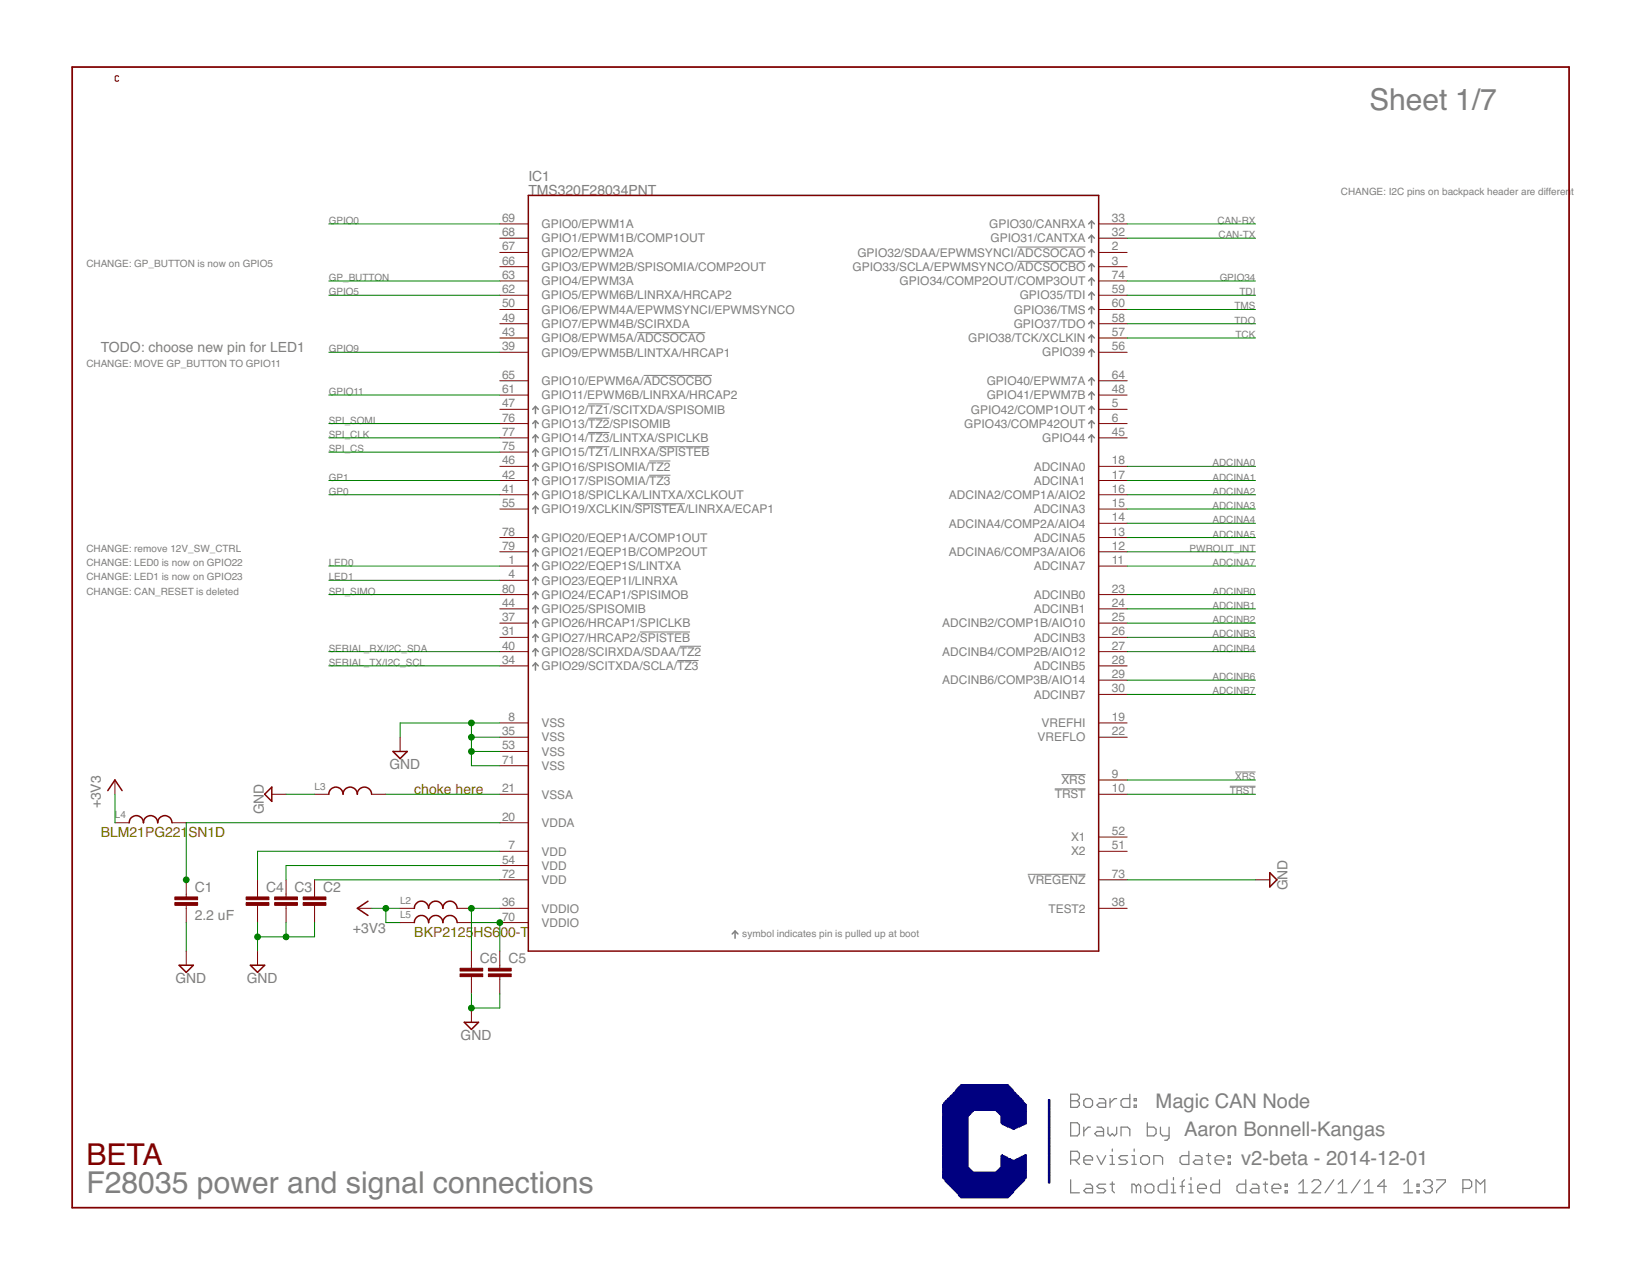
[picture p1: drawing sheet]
<svg xmlns="http://www.w3.org/2000/svg" width="279mm" height="216mm" viewBox="0 0 279 216" stroke-linecap="round" stroke-linejoin="round" font-family="sans-serif">
<defs><g id="words">
<g font-size="5.1" fill="#808080">
<text x="231.8" y="18.6">Sheet 1/7</text>
<text x="14.6" y="201.9">F28035 power and signal connections</text>
</g>
<text font-size="5.1" fill="#800000" x="14.6" y="197.1">BETA</text>
<g font-size="3.4" fill="#808080">
<text x="195.6" y="187.5">Magic CAN Node</text>
<text x="200.4" y="192.3">Aaron Bonnell-Kangas</text>
<text x="210" y="197.1">v2-beta - 2014-12-01</text>
</g>
<g font-size="2.4" fill="#808080">
<text x="89.4" y="33.1">TMS320F28034PNT</text>
<text x="89.4" y="30.7">IC1</text>
<text x="17" y="59.6">TODO: choose new pin for LED1</text>
<text x="65.9" y="130.2">GND</text>
<text x="17" y="136.8" transform="rotate(-90 17 136.8)">+3V3</text>
<text x="44.7" y="137.8" transform="rotate(-90 44.7 137.8)">GND</text>
<text x="33" y="155.7">2.2 uF</text>
<text x="33" y="150.9">C1</text>
<text x="45" y="150.9">C4</text>
<text x="49.9" y="150.9">C3</text>
<text x="54.7" y="150.9">C2</text>
<text x="217.9" y="150.7" transform="rotate(-90 217.9 150.7)">GND</text>
<text x="59.7" y="157.8">+3V3</text>
<text x="29.7" y="166.3">GND</text>
<text x="41.8" y="166.3">GND</text>
<text x="81.2" y="163">C6</text>
<text x="86" y="163">C5</text>
<text x="78" y="176">GND</text>
</g>
<g font-size="2.4" fill="#808000">
<text x="70.1" y="134.4">choke here</text>
<text x="17" y="141.6">BLM21PG221</text>
<text x="31.9" y="141.6">SN1D</text>
<text x="70.1" y="158.5">BKP2125</text>
<text x="80.1" y="158.5">HS6</text>
<text x="84.7" y="158.5">00-T</text>
</g>
<g font-size="2" fill="#808080">
<text x="85" y="40">68</text>
<text x="85" y="37.6">69</text>
<text x="91.6" y="41">GPIO1/EPWM1B/COMP1OUT</text>
<text x="91.6" y="38.6">GPIO0/EPWM1A</text>
<text x="167.4" y="38.6">GPIO30/CANRXA</text>
<text x="167.6" y="41">GPIO31/CANTXA</text>
<text x="188.1" y="40">32</text>
<text x="188.1" y="37.6">33</text>
<text x="85" y="47.2">63</text>
<text x="85" y="44.8">66</text>
<text x="85" y="42.4">67</text>
<text x="91.6" y="45.8">GPIO3/EPWM2B/SPISOMIA/COMP2OUT</text>
<text x="91.6" y="43.4">GPIO2/EPWM2A</text>
<text x="144.3" y="45.8">GPIO33/SCLA/EPWMSYNCO/ADCSOCBO</text>
<text x="145.1" y="43.4">GPIO32/SDAA/EPWMSYNCI/ADCSOCAO</text>
<text x="188.1" y="42.4">2</text>
<text x="188.1" y="44.8">3</text>
<text x="188.1" y="47.2">74</text>
<text x="85" y="52">50</text>
<text x="85" y="49.6">62</text>
<text x="91.6" y="53.1">GPIO6/EPWM4A/EPWMSYNCI/EPWMSYNCO</text>
<text x="91.6" y="50.7">GPIO5/EPWM6B/LINRXA/HRCAP2</text>
<text x="91.6" y="48.3">GPIO4/EPWM3A</text>
<text x="152.2" y="48.3">GPIO34/COMP2OUT/COMP3OUT</text>
<text x="171.6" y="53.1">GPIO36/TMS</text>
<text x="172.6" y="50.7">GPIO35/TDI</text>
<text x="188.1" y="49.6">59</text>
<text x="188.1" y="52">60</text>
<text x="85" y="59.3">39</text>
<text x="85" y="56.8">43</text>
<text x="85" y="54.4">49</text>
<text x="91.6" y="57.9">GPIO8/EPWM5A/ADCSOCAO</text>
<text x="91.6" y="55.5">GPIO7/EPWM4B/SCIRXDA</text>
<text x="163.8" y="57.9">GPIO38/TCK/XCLKIN</text>
<text x="171.6" y="55.5">GPIO37/TDO</text>
<text x="188.1" y="59.3">56</text>
<text x="188.1" y="56.8">57</text>
<text x="188.1" y="54.4">58</text>
<text x="85" y="64.1">65</text>
<text x="91.6" y="60.3">GPIO9/EPWM5B/LINTXA/HRCAP1</text>
<text x="91.6" y="65.1">GPIO10/EPWM6A/ADCSOCBO</text>
<text x="167" y="65.1">GPIO40/EPWM7A</text>
<text x="176.4" y="60.3">GPIO39</text>
<text x="188.1" y="64.1">64</text>
<text x="85" y="68.9">47</text>
<text x="85" y="66.5">61</text>
<text x="85" y="71.3">76</text>
<text x="91.6" y="70">GPIO12/TZ1/SCITXDA/SPISOMIB</text>
<text x="91.6" y="67.6">GPIO11/EPWM6B/LINRXA/HRCAP2</text>
<text x="164.3" y="70">GPIO42/COMP1OUT</text>
<text x="167" y="67.6">GPIO41/EPWM7B</text>
<text x="188.1" y="68.9">5</text>
<text x="188.1" y="71.3">6</text>
<text x="188.1" y="66.5">48</text>
<text x="85" y="76.1">75</text>
<text x="85" y="73.7">77</text>
<text x="91.6" y="77.2">GPIO15/TZ1/LINRXA/SPISTEB</text>
<text x="91.6" y="72.4">GPIO13/TZ2/SPISOMIB</text>
<text x="91.6" y="74.8">GPIO14/TZ3/LINTXA/SPICLKB</text>
<text x="163.2" y="72.4">GPIO43/COMP42OUT</text>
<text x="176.4" y="74.8">GPIO44</text>
<text x="188.1" y="73.7">45</text>
<text x="85" y="83.4">41</text>
<text x="85" y="81">42</text>
<text x="85" y="78.6">46</text>
<text x="91.6" y="82">GPIO17/SPISOMIA/TZ3</text>
<text x="91.6" y="79.6">GPIO16/SPISOMIA/TZ2</text>
<text x="174.9" y="82">ADCINA1</text>
<text x="174.9" y="79.6">ADCINA0</text>
<text x="188.1" y="83.4">16</text>
<text x="188.1" y="81">17</text>
<text x="188.1" y="78.6">18</text>
<text x="85" y="85.8">55</text>
<text x="91.6" y="84.4">GPIO18/SPICLKA/LINTXA/XCLKOUT</text>
<text x="91.6" y="86.9">GPIO19/XCLKIN/SPISTEA/LINRXA/ECAP1</text>
<text x="160.6" y="89.3">ADCINA4/COMP2A/AIO4</text>
<text x="160.6" y="84.4">ADCINA2/COMP1A/AIO2</text>
<text x="174.9" y="86.9">ADCINA3</text>
<text x="188.1" y="88.2">14</text>
<text x="188.1" y="85.8">15</text>
<text x="85" y="90.6">78</text>
<text x="85" y="93">79</text>
<text x="86.1" y="95.4">1</text>
<text x="91.6" y="91.7">GPIO20/EQEP1A/COMP1OUT</text>
<text x="91.6" y="94.1">GPIO21/EQEP1B/COMP2OUT</text>
<text x="160.6" y="94.1">ADCINA6/COMP3A/AIO6</text>
<text x="174.9" y="91.7">ADCINA5</text>
<text x="188.1" y="95.4">11</text>
<text x="188.1" y="93">12</text>
<text x="188.1" y="90.6">13</text>
<text x="85" y="100.3">80</text>
<text x="86.1" y="97.9">4</text>
<text x="91.6" y="96.5">GPIO22/EQEP1S/LINTXA</text>
<text x="91.6" y="98.9">GPIO23/EQEP1I/LINRXA</text>
<text x="91.6" y="101.3">GPIO24/ECAP1/SPISIMOB</text>
<text x="174.9" y="96.5">ADCINA7</text>
<text x="174.9" y="101.3">ADCINB0</text>
<text x="188.1" y="100.3">23</text>
<text x="85" y="107.5">31</text>
<text x="85" y="102.7">44</text>
<text x="85" y="105.1">37</text>
<text x="91.6" y="103.7">GPIO25/SPISOMIB</text>
<text x="91.6" y="106.2">GPIO26/HRCAP1/SPICLKB</text>
<text x="159.5" y="106.2">ADCINB2/COMP1B/AIO10</text>
<text x="174.9" y="103.7">ADCINB1</text>
<text x="188.1" y="102.7">24</text>
<text x="188.1" y="105.1">25</text>
<text x="188.1" y="107.5">26</text>
<text x="85" y="112.3">34</text>
<text x="85" y="109.9">40</text>
<text x="91.6" y="108.6">GPIO27/HRCAP2/SPISTEB</text>
<text x="91.6" y="113.4">GPIO29/SCITXDA/SCLA/TZ3</text>
<text x="91.6" y="111">GPIO28/SCIRXDA/SDAA/TZ2</text>
<text x="159.5" y="111">ADCINB4/COMP2B/AIO12</text>
<text x="174.9" y="108.6">ADCINB3</text>
<text x="174.9" y="113.4">ADCINB5</text>
<text x="188.1" y="109.9">27</text>
<text x="188.1" y="112.3">28</text>
<text x="159.5" y="115.8">ADCINB6/COMP3B/AIO14</text>
<text x="174.9" y="118.2">ADCINB7</text>
<text x="188.1" y="114.7">29</text>
<text x="188.1" y="117.2">30</text>
<text x="85" y="124.4">35</text>
<text x="86.1" y="122">8</text>
<text x="91.6" y="123">VSS</text>
<text x="91.6" y="125.5">VSS</text>
<text x="175.6" y="125.4">VREFLO</text>
<text x="176.3" y="123">VREFHI</text>
<text x="188.1" y="122">19</text>
<text x="188.1" y="124.4">22</text>
<text x="85" y="126.8">53</text>
<text x="85" y="129.2">71</text>
<text x="91.6" y="127.9">VSS</text>
<text x="91.6" y="130.3">VSS</text>
<text x="188.1" y="131.6">9</text>
<text x="85" y="134">21</text>
<text x="91.6" y="135.1">VSSA</text>
<text x="178.5" y="135.1">TRST</text>
<text x="179.6" y="132.7">XRS</text>
<text x="188.1" y="134">10</text>
<text x="85" y="138.9">20</text>
<text x="86.1" y="143.7">7</text>
<text x="91.6" y="139.9">VDDA</text>
<text x="181.2" y="142.3">X1</text>
<text x="188.1" y="143.7">51</text>
<text x="188.1" y="141.3">52</text>
<text x="85" y="146.1">54</text>
<text x="85" y="148.5">72</text>
<text x="91.6" y="144.8">VDD</text>
<text x="91.6" y="147.2">VDD</text>
<text x="91.6" y="149.6">VDD</text>
<text x="173.9" y="149.6">VREGENZ</text>
<text x="181.2" y="144.7">X2</text>
<text x="188.1" y="148.5">73</text>
<text x="85" y="153.3">36</text>
<text x="85" y="155.8">70</text>
<text x="91.6" y="154.4">VDDIO</text>
<text x="177.5" y="154.4">TEST2</text>
<text x="188.1" y="153.3">38</text>
<text x="91.6" y="156.8">VDDIO</text>
</g>
<g font-size="1.7" fill="#808080">
<text x="226.9" y="33.1">CHANGE: I2C pins on backpack header are differen</text>
<text x="265.9" y="33.1">t</text>
<text x="55.6" y="37.9">GPIO0</text>
<text x="206" y="37.9">CAN-RX</text>
<text x="206.2" y="40.3">CAN-TX</text>
<text x="14.6" y="45.1">CHANGE: GP_BUTTON is now on GPIO5</text>
<text x="55.6" y="47.5">GP_BUTTON</text>
<text x="206.4" y="47.5">GPIO34</text>
<text x="55.6" y="50">GPIO5</text>
<text x="208.9" y="52.4">TMS</text>
<text x="209.8" y="50">TDI</text>
<text x="55.6" y="59.6">GPIO9</text>
<text x="208.9" y="54.8">TDO</text>
<text x="209.1" y="57.2">TCK</text>
<text x="14.6" y="62">CHANGE: MOVE GP_BUTTON TO GPIO11</text>
<text x="55.6" y="71.7">SPI_SOMI</text>
<text x="55.6" y="66.8">GPIO11</text>
<text x="55.6" y="74.1">SPI_CLK</text>
<text x="55.6" y="76.5">SPI_CS</text>
<text x="55.6" y="83.7">GP0</text>
<text x="55.6" y="81.3">GP1</text>
<text x="205.2" y="83.7">ADCINA2</text>
<text x="205.2" y="81.3">ADCINA1</text>
<text x="205.2" y="78.9">ADCINA0</text>
<text x="205.2" y="88.5">ADCINA4</text>
<text x="205.2" y="86.1">ADCINA3</text>
<text x="14.6" y="95.8">CHANGE: LED0 is now on GPIO22</text>
<text x="14.6" y="93.4">CHANGE: remove 12V_SW_CTRL</text>
<text x="55.6" y="95.8">LED0</text>
<text x="201.3" y="93.4">PWROUT_INT</text>
<text x="205.2" y="95.8">ADCINA7</text>
<text x="205.2" y="91">ADCINA5</text>
<text x="14.6" y="98.2">CHANGE: LED1 is now on GPIO23</text>
<text x="14.6" y="100.6">CHANGE: CAN_RESET is deleted</text>
<text x="55.6" y="100.6">SPI_SIMO</text>
<text x="55.6" y="98.2">LED1</text>
<text x="205.2" y="100.6">ADCINB0</text>
<text x="205.2" y="103">ADCINB1</text>
<text x="205.2" y="105.4">ADCINB2</text>
<text x="205.2" y="107.8">ADCINB3</text>
<text x="55.6" y="112.7">SERIAL_TX/I2C_SCL</text>
<text x="55.6" y="110.3">SERIAL_RX/I2C_SDA</text>
<text x="205.2" y="110.3">ADCINB4</text>
<text x="205.2" y="117.5">ADCINB7</text>
<text x="205.2" y="115.1">ADCINB6</text>
<text x="209" y="132">XRS</text>
<text x="53.2" y="133.7">L3</text>
<text x="208.1" y="134.4">TRST</text>
<text x="19.5" y="138.5">L4</text>
<text x="67.7" y="153">L2</text>
<text x="67.7" y="155.4">L5</text>
<text x="125.6" y="158.5">symbol indicates pin is pulled up at boot</text>
</g>
</g></defs>
<g fill="#808080" stroke="#808080" stroke-width=".25">
<path d="M90.6 71.2v1.2z"/>
<path d="M90.6 71.2l.5 .5z"/>
<path d="M90.6 71.2l-.5 .5z"/>
<path d="M90.6 73.6v1.2z"/>
<path d="M90.6 73.6l.5 .5z"/>
<path d="M90.6 73.6l-.5 .5z"/>
<path d="M90.6 76v1.2z"/>
<path d="M90.6 76l.5 .5z"/>
<path d="M90.6 76l-.5 .5z"/>
<path d="M90.6 78.4v1.2z"/>
<path d="M90.6 78.4l.5 .5z"/>
<path d="M90.6 78.4l-.5 .5z"/>
<path d="M90.6 80.8v1.2z"/>
<path d="M90.6 80.8l.5 .5z"/>
<path d="M90.6 80.8l-.5 .5z"/>
<path d="M90.6 83.2v1.3z"/>
<path d="M90.6 83.2l.5 .5z"/>
<path d="M90.1 83.7l.5-.5z"/>
<path d="M90.6 85.7v1.2z"/>
<path d="M90.6 85.7l.5 .4z"/>
<path d="M90.6 85.7l-.5 .4z"/>
<path d="M90.6 90.5v1.2z"/>
<path d="M90.6 90.5l.5 .5z"/>
<path d="M90.6 90.5l-.5 .5z"/>
<path d="M90.6 92.9v1.2z"/>
<path d="M90.6 92.9l.5 .5z"/>
<path d="M90.6 92.9l-.5 .5z"/>
<path d="M90.6 95.3v1.2z"/>
<path d="M90.6 95.3l.5 .5z"/>
<path d="M90.1 95.8l.5-.5z"/>
<path d="M90.6 97.7v1.2z"/>
<path d="M90.6 97.7l.5 .5z"/>
<path d="M90.6 97.7l-.5 .5z"/>
<path d="M90.6 100.1v1.2z"/>
<path d="M90.6 100.1l.5 .5z"/>
<path d="M90.6 100.1l-.5 .5z"/>
<path d="M90.6 102.5v1.2z"/>
<path d="M90.6 102.5l.5 .5z"/>
<path d="M90.6 102.5l-.5 .5z"/>
<path d="M90.6 107.4v1.2z"/>
<path d="M90.6 107.4l.5 .4z"/>
<path d="M90.6 107.4l-.5 .4z"/>
<path d="M90.6 109.8v1.2z"/>
<path d="M90.6 109.8l.5 .5z"/>
<path d="M90.6 109.8l-.5 .5z"/>
<path d="M90.6 112.2v1.2z"/>
<path d="M90.6 112.2l.5 .5z"/>
<path d="M90.6 112.2l-.5 .5z"/>
<path d="M184.7 37.4v1.2z"/>
<path d="M184.7 37.4l.5 .5z"/>
<path d="M184.7 37.4l-.5 .5z"/>
<path d="M184.7 39.8v1.2z"/>
<path d="M184.7 39.8l.5 .5z"/>
<path d="M184.7 39.8l-.5 .5z"/>
<path d="M184.7 42.2v1.2z"/>
<path d="M184.7 42.2l.5 .5z"/>
<path d="M184.7 42.2l-.5 .5z"/>
<path d="M184.7 44.6v1.2z"/>
<path d="M184.7 44.6l.5 .5z"/>
<path d="M184.7 44.6l-.5 .5z"/>
<path d="M184.7 47.1v1.2z"/>
<path d="M184.7 47.1l.5 .4z"/>
<path d="M184.7 47.1l-.5 .4z"/>
<path d="M184.7 49.5v1.2z"/>
<path d="M184.7 49.5l.5 .5z"/>
<path d="M184.7 49.5l-.5 .5z"/>
<path d="M184.7 51.9v1.2z"/>
<path d="M184.7 51.9l.5 .5z"/>
<path d="M184.7 51.9l-.5 .5z"/>
<path d="M184.7 54.3v1.2z"/>
<path d="M184.7 54.3l.5 .5z"/>
<path d="M184.7 54.3l-.5 .5z"/>
<path d="M184.7 56.7v1.2z"/>
<path d="M184.7 56.7l.5 .5z"/>
<path d="M184.7 56.7l-.5 .5z"/>
<path d="M184.7 59.1v1.2z"/>
<path d="M184.7 59.1l.5 .5z"/>
<path d="M184.7 59.1l-.5 .5z"/>
<path d="M184.7 63.9v1.3z"/>
<path d="M184.7 63.9l.5 .5z"/>
<path d="M184.7 63.9l-.5 .5z"/>
<path d="M184.7 66.4v1.2z"/>
<path d="M184.7 66.4l.5 .4z"/>
<path d="M184.7 66.4l-.5 .4z"/>
<path d="M184.7 68.8v1.2z"/>
<path d="M184.7 68.8l.5 .5z"/>
<path d="M184.7 68.8l-.5 .5z"/>
<path d="M184.7 71.2v1.2z"/>
<path d="M184.7 71.2l.5 .5z"/>
<path d="M184.7 71.2l-.5 .5z"/>
<path d="M184.7 73.6v1.2z"/>
<path d="M184.7 73.6l.5 .5z"/>
<path d="M184.7 73.6l-.5 .5z"/>
<path d="M90.6 68.8v1.2z"/>
<path d="M90.6 68.8l.5 .5z"/>
<path d="M90.6 68.8l-.5 .5z"/>
<path d="M124.4 157.5v1.2z"/>
<path d="M124.4 157.5l.5 .5z"/>
<path d="M124.4 157.5l-.5 .5z"/>
<path d="M90.6 104.9v1.3z"/>
<path d="M90.6 104.9l.5 .5z"/>
<path d="M90.6 104.9l-.5 .5z"/>
</g>
<g fill="#808080" stroke="#808080" stroke-width=".21">
<path d="M181.2 185.1v2.3z"/>
<path d="M181.2 185.1h1.1z"/>
<path d="M182.3 185.1l.4 .4z"/>
<path d="M182.7 185.5v.4z"/>
<path d="M182.7 185.9l-.4 .3z"/>
<path d="M182.3 186.2l.4 .4z"/>
<path d="M182.7 186.6v.4z"/>
<path d="M182.7 187l-.4 .4z"/>
<path d="M181.2 187.4h1.1z"/>
<path d="M181.2 186.2h1.1z"/>
<path d="M183.8 187.4h.7z"/>
<path d="M184.9 187l-.4 .4z"/>
<path d="M184.9 186.2v.8z"/>
<path d="M184.5 185.9l.4 .3z"/>
<path d="M183.8 185.9h.7z"/>
<path d="M183.4 186.2l.4-.3z"/>
<path d="M183.4 186.2v.8z"/>
<path d="M183.4 187l.4 .4z"/>
<path d="M186 185.9h.8z"/>
<path d="M186.8 185.9l.3 .3z"/>
<path d="M187.1 186.2v1.2z"/>
<path d="M186 187.4h1.1z"/>
<path d="M185.6 187l.4 .4z"/>
<path d="M185.6 187l.4-.4z"/>
<path d="M186 186.6h1.1z"/>
<path d="M187.9 185.9v1.5z"/>
<path d="M187.9 186.6l.7-.7z"/>
<path d="M188.6 185.9h.4z"/>
<path d="M191.2 185.1v2.3z"/>
<path d="M190.1 187.4h1.1z"/>
<path d="M189.7 187l.4 .4z"/>
<path d="M189.7 186.2v.8z"/>
<path d="M189.7 186.2l.4-.3z"/>
<path d="M190.1 185.9h1.1z"/>
<path d="M191.9 185.9h.4z"/>
<path d="M192.3 185.9v.3z"/>
<path d="M191.9 186.2h.4z"/>
<path d="M191.9 185.9v.3z"/>
<path d="M191.9 187h.4z"/>
<path d="M192.3 187v.4z"/>
<path d="M191.9 187.4h.4z"/>
<path d="M191.9 187v.4z"/>
<path d="M181.2 194.8v2.2z"/>
<path d="M181.2 194.8h1.1z"/>
<path d="M182.3 194.8l.4 .4z"/>
<path d="M182.7 195.2v.7z"/>
<path d="M182.7 195.9l-.4 .4z"/>
<path d="M181.2 196.3h1.1z"/>
<path d="M181.9 196.3l.8 .7z"/>
<path d="M183.8 197h.7z"/>
<path d="M183.4 196.6l.4 .4z"/>
<path d="M183.4 195.9v.7z"/>
<path d="M183.4 195.9l.4-.4z"/>
<path d="M183.8 195.5h.7z"/>
<path d="M184.5 195.5l.4 .4z"/>
<path d="M184.9 195.9v.4z"/>
<path d="M183.4 196.3h1.5z"/>
<path d="M185.6 195.5l.8 1.5z"/>
<path d="M187.1 195.5l-.7 1.5z"/>
<path d="M187.9 195.5h.3z"/>
<path d="M188.2 195.5v1.5z"/>
<path d="M187.9 197h.7z"/>
<path d="M188.2 194.4v.4z"/>
<path d="M189.3 197h1.2z"/>
<path d="M190.8 196.6l-.3 .4z"/>
<path d="M190.5 196.3l.3 .3z"/>
<path d="M189.7 196.3h.8z"/>
<path d="M189.3 195.9l.4 .4z"/>
<path d="M189.3 195.9l.4-.4z"/>
<path d="M189.7 195.5h1.1z"/>
<path d="M191.6 195.5h.3z"/>
<path d="M191.9 195.5v1.5z"/>
<path d="M191.6 197h.7z"/>
<path d="M191.9 194.4v.4z"/>
<path d="M193.4 197h.8z"/>
<path d="M194.5 196.6l-.3 .4z"/>
<path d="M194.5 195.9v.7z"/>
<path d="M194.2 195.5l.3 .4z"/>
<path d="M193.4 195.5h.8z"/>
<path d="M193 195.9l.4-.4z"/>
<path d="M193 195.9v.7z"/>
<path d="M193 196.6l.4 .4z"/>
<path d="M195.3 195.5v1.5z"/>
<path d="M195.3 195.5h1.1z"/>
<path d="M196.4 195.5l.3 .4z"/>
<path d="M196.7 195.9v1.1z"/>
<path d="M201.2 194.8v2.2z"/>
<path d="M200.1 197h1.1z"/>
<path d="M199.7 196.6l.4 .4z"/>
<path d="M199.7 195.9v.7z"/>
<path d="M199.7 195.9l.4-.4z"/>
<path d="M200.1 195.5h1.1z"/>
<path d="M202.3 195.5h.7z"/>
<path d="M203 195.5l.4 .4z"/>
<path d="M203.4 195.9v1.1z"/>
<path d="M202.3 197h1.1z"/>
<path d="M201.9 196.6l.4 .4z"/>
<path d="M201.9 196.6l.4-.3z"/>
<path d="M202.3 196.3h1.1z"/>
<path d="M204.5 195.2v1.4z"/>
<path d="M204.5 196.6l.4 .4z"/>
<path d="M204.2 195.5h.7z"/>
<path d="M206 197h.7z"/>
<path d="M205.6 196.6l.4 .4z"/>
<path d="M205.6 195.9v.7z"/>
<path d="M205.6 195.9l.4-.4z"/>
<path d="M206 195.5h.7z"/>
<path d="M206.7 195.5l.4 .4z"/>
<path d="M207.1 195.9v.4z"/>
<path d="M205.6 196.3h1.5z"/>
<path d="M207.9 195.5h.3z"/>
<path d="M208.2 195.5v.4z"/>
<path d="M207.9 195.9h.3z"/>
<path d="M207.9 195.5v.4z"/>
<path d="M207.9 196.6h.3z"/>
<path d="M208.2 196.6v.4z"/>
<path d="M207.9 197h.3z"/>
<path d="M207.9 196.6v.4z"/>
<path d="M181.2 199.6v2.2z"/>
<path d="M181.2 201.8h1.5z"/>
<path d="M183.8 200.4h.7z"/>
<path d="M184.5 200.4l.4 .3z"/>
<path d="M184.9 200.7v1.1z"/>
<path d="M183.8 201.8h1.1z"/>
<path d="M183.4 201.5l.4 .3z"/>
<path d="M183.8 201.1l-.4 .4z"/>
<path d="M183.8 201.1h1.1z"/>
<path d="M185.6 201.8h1.2z"/>
<path d="M186.8 201.8l.3-.3z"/>
<path d="M186.8 201.1l.3 .4z"/>
<path d="M186 201.1h.8z"/>
<path d="M185.6 200.7l.4 .4z"/>
<path d="M185.6 200.7l.4-.3z"/>
<path d="M186 200.4h1.1z"/>
<path d="M188.2 200v1.5z"/>
<path d="M188.2 201.5l.4 .3z"/>
<path d="M187.9 200.4h.7z"/>
<path d="M191.6 200.4v1.4z"/>
<path d="M191.6 200.4h.3z"/>
<path d="M191.9 200.4l.4 .3z"/>
<path d="M192.3 200.7v1.1z"/>
<path d="M192.3 200.7l.4-.3z"/>
<path d="M192.7 200.4l.3 .3z"/>
<path d="M193 200.7v1.1z"/>
<path d="M194.2 201.8h.7z"/>
<path d="M194.9 201.8l.4-.3z"/>
<path d="M195.3 200.7v.8z"/>
<path d="M194.9 200.4l.4 .3z"/>
<path d="M194.2 200.4h.7z"/>
<path d="M193.8 200.7l.4-.3z"/>
<path d="M193.8 200.7v.8z"/>
<path d="M193.8 201.5l.4 .3z"/>
<path d="M197.5 199.6v2.2z"/>
<path d="M196.4 201.8h1.1z"/>
<path d="M196 201.5l.4 .3z"/>
<path d="M196 200.7v.8z"/>
<path d="M196 200.7l.4-.3z"/>
<path d="M196.4 200.4h1.1z"/>
<path d="M198.2 200.4h.4z"/>
<path d="M198.6 200.4v1.4z"/>
<path d="M198.2 201.8h.8z"/>
<path d="M198.6 199.2v.4z"/>
<path d="M200.1 200v1.8z"/>
<path d="M200.1 200l.3-.4z"/>
<path d="M199.7 200.7h.7z"/>
<path d="M201.2 200.4h.3z"/>
<path d="M201.5 200.4v1.4z"/>
<path d="M201.2 201.8h.7z"/>
<path d="M201.5 199.2v.4z"/>
<path d="M203 201.8h.8z"/>
<path d="M202.7 201.5l.3 .3z"/>
<path d="M202.7 200.7v.8z"/>
<path d="M202.7 200.7l.3-.3z"/>
<path d="M203 200.4h.8z"/>
<path d="M203.8 200.4l.4 .3z"/>
<path d="M204.2 200.7v.4z"/>
<path d="M202.7 201.1h1.5z"/>
<path d="M206.4 199.6v2.2z"/>
<path d="M205.3 201.8h1.1z"/>
<path d="M204.9 201.5l.4 .3z"/>
<path d="M204.9 200.7v.8z"/>
<path d="M204.9 200.7l.4-.3z"/>
<path d="M205.3 200.4h1.1z"/>
<path d="M210.8 199.6v2.2z"/>
<path d="M209.7 201.8h1.1z"/>
<path d="M209.3 201.5l.4 .3z"/>
<path d="M209.3 200.7v.8z"/>
<path d="M209.3 200.7l.4-.3z"/>
<path d="M209.7 200.4h1.1z"/>
<path d="M211.9 200.4h.8z"/>
<path d="M212.7 200.4l.3 .3z"/>
<path d="M213 200.7v1.1z"/>
<path d="M211.9 201.8h1.1z"/>
<path d="M211.6 201.5l.3 .3z"/>
<path d="M211.9 201.1l-.3 .4z"/>
<path d="M211.9 201.1h1.1z"/>
<path d="M214.1 200v1.5z"/>
<path d="M214.1 201.5l.4 .3z"/>
<path d="M213.8 200.4h.7z"/>
<path d="M215.6 201.8h.8z"/>
<path d="M215.3 201.5l.3 .3z"/>
<path d="M215.3 200.7v.8z"/>
<path d="M215.3 200.7l.3-.3z"/>
<path d="M215.6 200.4h.8z"/>
<path d="M216.4 200.4l.3 .3z"/>
<path d="M216.7 200.7v.4z"/>
<path d="M215.3 201.1h1.4z"/>
<path d="M217.5 200.4h.3z"/>
<path d="M217.8 200.4v.3z"/>
<path d="M217.5 200.7h.3z"/>
<path d="M217.5 200.4v.3z"/>
<path d="M217.5 201.5h.3z"/>
<path d="M217.8 201.5v.3z"/>
<path d="M217.5 201.8h.3z"/>
<path d="M217.5 201.5v.3z"/>
<path d="M219.8 200.4l.7-.8z"/>
<path d="M220.5 199.6v2.2z"/>
<path d="M219.8 201.8h1.5z"/>
<path d="M222 201.8h1.5z"/>
<path d="M222 201.8l1.5-1.4z"/>
<path d="M223.5 200v.4z"/>
<path d="M223.1 199.6l.4 .4z"/>
<path d="M222.4 199.6h.7z"/>
<path d="M222 200l.4-.4z"/>
<path d="M225.7 199.6l-1.5 2.2z"/>
<path d="M226.5 200.4l.7-.8z"/>
<path d="M227.2 199.6v2.2z"/>
<path d="M226.5 201.8h1.4z"/>
<path d="M230.2 199.6l-1.5 2.2z"/>
<path d="M230.9 200.4l.7-.8z"/>
<path d="M231.6 199.6v2.2z"/>
<path d="M230.9 201.8h1.5z"/>
<path d="M234.2 199.6v2.2z"/>
<path d="M234.2 199.6l-1.1 1.1z"/>
<path d="M233.1 200.7h1.5z"/>
<path d="M237.6 200.4l.7-.8z"/>
<path d="M238.3 199.6v2.2z"/>
<path d="M237.6 201.8h1.5z"/>
<path d="M239.8 200.4h.4z"/>
<path d="M240.2 200.4v.3z"/>
<path d="M239.8 200.7h.4z"/>
<path d="M239.8 200.4v.3z"/>
<path d="M239.8 201.5h.4z"/>
<path d="M240.2 201.5v.3z"/>
<path d="M239.8 201.8h.4z"/>
<path d="M239.8 201.5v.3z"/>
<path d="M240.9 200l.4-.4z"/>
<path d="M241.3 199.6h.7z"/>
<path d="M242 199.6l.4 .4z"/>
<path d="M242.4 200v.4z"/>
<path d="M242.4 200.4l-.4 .3z"/>
<path d="M241.6 200.7h.4z"/>
<path d="M242 200.7l.4 .4z"/>
<path d="M242.4 201.1v.4z"/>
<path d="M242.4 201.5l-.4 .3z"/>
<path d="M241.3 201.8h.7z"/>
<path d="M240.9 201.5l.4 .3z"/>
<path d="M243.1 199.6h1.5z"/>
<path d="M244.6 199.6v.4z"/>
<path d="M244.6 200l-1.5 1.5z"/>
<path d="M243.1 201.5v.3z"/>
<path d="M247.6 199.6v2.2z"/>
<path d="M247.6 199.6h1.1z"/>
<path d="M248.7 199.6l.3 .4z"/>
<path d="M249 200v.7z"/>
<path d="M248.7 201.1l.3-.4z"/>
<path d="M247.6 201.1h1.1z"/>
<path d="M249.8 199.6v2.2z"/>
<path d="M249.8 199.6l.7 .8z"/>
<path d="M250.5 200.4l.8-.8z"/>
<path d="M251.3 199.6v2.2z"/>
<path d="M181.2 190v2.2z"/>
<path d="M181.2 192.2h1.1z"/>
<path d="M182.7 191.8l-.4 .4z"/>
<path d="M182.7 190.3v1.5z"/>
<path d="M182.3 190l.4 .3z"/>
<path d="M181.2 190h1.1z"/>
<path d="M183.4 190.7v1.5z"/>
<path d="M183.4 191.5l.7-.8z"/>
<path d="M184.1 190.7h.4z"/>
<path d="M185.6 190.7h.8z"/>
<path d="M186.4 190.7l.4 .4z"/>
<path d="M186.8 191.1v1.1z"/>
<path d="M185.6 192.2h1.2z"/>
<path d="M185.3 191.8l.3 .4z"/>
<path d="M185.3 191.8l.3-.3z"/>
<path d="M185.6 191.5h1.2z"/>
<path d="M187.5 190.7v1.1z"/>
<path d="M187.5 191.8l.4 .4z"/>
<path d="M187.9 192.2l.3-.4z"/>
<path d="M188.2 191.8l.4 .4z"/>
<path d="M188.6 192.2l.4-.4z"/>
<path d="M189 190.7v1.1z"/>
<path d="M189.7 190.7v1.5z"/>
<path d="M189.7 190.7h1.1z"/>
<path d="M190.8 190.7l.4 .4z"/>
<path d="M191.2 191.1v1.1z"/>
<path d="M194.2 190v2.2z"/>
<path d="M194.2 192.2h1.1z"/>
<path d="M195.3 192.2l.3-.4z"/>
<path d="M195.6 191.1v.7z"/>
<path d="M195.3 190.7l.3 .4z"/>
<path d="M194.2 190.7h1.1z"/>
<path d="M196.4 190.7v1.1z"/>
<path d="M196.4 191.8l.3 .4z"/>
<path d="M196.7 192.2h1.1z"/>
<path d="M197.8 190.7v1.9z"/>
<path d="M197.8 192.6l-.3 .3z"/>
<path d="M197.1 192.9h.4z"/>
</g>
<g fill="#808080" stroke="#808080" stroke-width=".17">
<path d="M172.1 41.8h11.6z"/>
<path d="M172.1 44.2h11.6z"/>
<path d="M179.6 131.1h4.1z"/>
<path d="M178.5 133.5h5.2z"/>
<path d="M108.3 106.9h8.5z"/>
<path d="M114.6 111.8h3.6z"/>
<path d="M115 109.3h3.6z"/>
<path d="M109.9 80.4h3.6z"/>
<path d="M107.8 56.3h11.6z"/>
<path d="M109.9 78h3.6z"/>
<path d="M99.5 68.3h3.6z"/>
<path d="M107.4 85.2h8.5z"/>
<path d="M108.9 63.5h11.6z"/>
<path d="M173.9 147.9h9.8z"/>
<path d="M99.5 75.6h3.6z"/>
<path d="M111.5 75.6h8.5z"/>
<path d="M99.5 70.8h3.6z"/>
<path d="M99.5 73.2h3.6z"/>
<path d="M209 130.6h3.5z"/>
<path d="M208.1 133h4.4z"/>
</g>
<g fill="#800000" stroke="#800000" stroke-width=".17">
<path d="M84.6 95.8h4.8z"/>
<path d="M185.9 42.7h4.9z"/>
<path d="M185.9 45.1h4.9z"/>
<path d="M84.6 98.2h4.8z"/>
<path d="M185.9 69.3h4.9z"/>
<path d="M185.9 71.7h4.9z"/>
<path d="M84.6 144h4.8z"/>
<path d="M84.6 122.3h4.8z"/>
<path d="M185.9 132h4.9z"/>
<path d="M185.9 134.4h4.9z"/>
<path d="M185.9 95.8h4.9z"/>
<path d="M185.9 93.4h4.9z"/>
<path d="M185.9 91h4.9z"/>
<path d="M185.9 88.5h4.9z"/>
<path d="M185.9 86.1h4.9z"/>
<path d="M185.9 83.7h4.9z"/>
<path d="M185.9 81.3h4.9z"/>
<path d="M185.9 78.9h4.9z"/>
<path d="M185.9 122.3h4.9z"/>
<path d="M84.6 139.2h4.8z"/>
<path d="M84.6 134.4h4.8z"/>
<path d="M185.9 124.7h4.9z"/>
<path d="M185.9 100.6h4.9z"/>
<path d="M185.9 103h4.9z"/>
<path d="M185.9 105.4h4.9z"/>
<path d="M185.9 107.8h4.9z"/>
<path d="M185.9 110.3h4.9z"/>
<path d="M185.9 112.7h4.9z"/>
<path d="M185.9 115.1h4.9z"/>
<path d="M185.9 117.5h4.9z"/>
<path d="M84.6 107.8h4.8z"/>
<path d="M185.9 40.3h4.9z"/>
<path d="M185.9 37.9h4.9z"/>
<path d="M84.6 112.7h4.8z"/>
<path d="M84.6 124.7h4.8z"/>
<path d="M84.6 153.7h4.8z"/>
<path d="M185.9 153.7h4.9z"/>
<path d="M84.6 59.6h4.8z"/>
<path d="M84.6 110.3h4.8z"/>
<path d="M84.6 83.7h4.8z"/>
<path d="M84.6 81.3h4.8z"/>
<path d="M84.6 57.2h4.8z"/>
<path d="M84.6 103h4.8z"/>
<path d="M185.9 74.1h4.9z"/>
<path d="M84.6 78.9h4.8z"/>
<path d="M84.6 69.3h4.8z"/>
<path d="M185.9 66.8h4.9z"/>
<path d="M84.6 54.8h4.8z"/>
<path d="M84.6 52.4h4.8z"/>
<path d="M185.9 144h4.9z"/>
<path d="M185.9 141.6h4.9z"/>
<path d="M84.6 127.1h4.8z"/>
<path d="M84.6 146.5h4.8z"/>
<path d="M84.6 86.1h4.8z"/>
<path d="M185.9 59.6h4.9z"/>
<path d="M185.9 57.2h4.9z"/>
<path d="M185.9 54.8h4.9z"/>
<path d="M185.9 50h4.9z"/>
<path d="M185.9 52.4h4.9z"/>
<path d="M84.6 66.8h4.8z"/>
<path d="M84.6 50h4.8z"/>
<path d="M84.6 47.5h4.8z"/>
<path d="M185.9 64.4h4.9z"/>
<path d="M84.6 64.4h4.8z"/>
<path d="M84.6 45.1h4.8z"/>
<path d="M84.6 42.7h4.8z"/>
<path d="M84.6 40.3h4.8z"/>
<path d="M84.6 37.9h4.8z"/>
<path d="M84.6 156.1h4.8z"/>
<path d="M84.6 129.6h4.8z"/>
<path d="M84.6 148.9h4.8z"/>
<path d="M185.9 148.9h4.9z"/>
<path d="M185.9 47.5h4.9z"/>
<path d="M84.6 76.5h4.8z"/>
<path d="M84.6 71.7h4.8z"/>
<path d="M84.6 74.1h4.8z"/>
<path d="M84.6 91h4.8z"/>
<path d="M84.6 93.4h4.8z"/>
<path d="M84.6 100.6h4.8z"/>
<path d="M84.6 105.4h4.8z"/>
<path d="M31.5 148.9v2.4z"/>
<path d="M31.5 153.7v2.4z"/>
<path d="M31.5 151.3v.4z"/>
<path d="M31.5 153.2v.5z"/>
<path d="M53.2 148.9v2.4z"/>
<path d="M53.2 153.7v2.4z"/>
<path d="M53.2 151.3v.4z"/>
<path d="M53.2 153.2v.5z"/>
<path d="M48.4 148.9v2.4z"/>
<path d="M48.4 153.7v2.4z"/>
<path d="M48.4 151.3v.4z"/>
<path d="M48.4 153.2v.5z"/>
<path d="M43.6 148.9v2.4z"/>
<path d="M43.6 153.7v2.4z"/>
<path d="M43.6 151.3v.4z"/>
<path d="M43.6 153.2v.5z"/>
<path d="M84.6 160.9v2.4z"/>
<path d="M84.6 165.7v2.4z"/>
<path d="M84.6 163.3v.5z"/>
<path d="M84.6 165.3v.4z"/>
<path d="M79.8 160.9v2.4z"/>
<path d="M79.8 165.7v2.4z"/>
<path d="M79.8 163.3v.5z"/>
<path d="M79.8 165.3v.4z"/>
<path d="M60.5 153.7h2.4z"/>
<path d="M67.7 124.7v2.4z"/>
<path d="M31.5 160.9v2.4z"/>
<path d="M43.6 160.9v2.4z"/>
<path d="M67.7 153.7h2.4z"/>
<path d="M77.4 153.7h2.4z"/>
<path d="M53.2 134.4h2.4z"/>
<path d="M62.9 134.4h2.4z"/>
<path d="M46 134.4h2.4z"/>
<path d="M19.5 139.2h2.4z"/>
<path d="M29.1 139.2h2.4z"/>
<path d="M19.5 132v2.4z"/>
<path d="M67.7 156.1h2.4z"/>
<path d="M77.4 156.1h2.4z"/>
<path d="M79.8 170.6v2.4z"/>
<path d="M212.5 148.9h2.4z"/>
<path d="M19.9 12.8l.2 .2z"/>
<path d="M19.6 12.8h.3z"/>
<path d="M19.6 12.8l-.1 .2z"/>
<path d="M19.5 13v.6z"/>
<path d="M19.5 13.6l.1 .1z"/>
<path d="M19.6 13.7h.3z"/>
<path d="M19.9 13.7l.2-.1z"/>
</g>
<g fill="#800000" stroke="#800000" stroke-width=".25">
<path d="M89.4 33.1h96.5z"/>
<path d="M185.9 33.1v127.8z"/>
<path d="M89.4 160.9h96.5z"/>
<path d="M89.4 33.1v127.8z"/>
<path d="M60.5 153.7l1.8-1.2z"/>
<path d="M60.5 153.7l1.8 1.2z"/>
<path d="M66.5 127.1h2.4z"/>
<path d="M68.9 127.1l-1.2 1.3z"/>
<path d="M66.5 127.1l1.2 1.3z"/>
<path d="M30.3 163.3h2.4z"/>
<path d="M31.5 164.5l1.2-1.2z"/>
<path d="M30.3 163.3l1.2 1.2z"/>
<path d="M42.4 163.3h2.4z"/>
<path d="M43.6 164.5l1.2-1.2z"/>
<path d="M42.4 163.3l1.2 1.2z"/>
<path d="M46 133.2v2.4z"/>
<path d="M44.8 134.4l1.2 1.2z"/>
<path d="M44.8 134.4l1.2-1.2z"/>
<path d="M19.5 132l1.2 1.8z"/>
<path d="M19.5 132l-1.3 1.8z"/>
<path d="M78.6 173h2.4z"/>
<path d="M81 173l-1.2 1.2z"/>
<path d="M78.6 173l1.2 1.2z"/>
<path d="M214.9 147.7v2.4z"/>
<path d="M214.9 147.7l1.2 1.2z"/>
<path d="M214.9 150.1l1.2-1.2z"/>
</g>
<g fill="#800000" stroke="#800000" stroke-width=".17">
<path d="M29.6 152.7h3.8v.5h-3.8z"/>
<path d="M29.6 151.8h3.8v.4h-3.8z"/>
<path d="M51.3 152.7h3.9v.5h-3.9z"/>
<path d="M51.3 151.8h3.9v.4h-3.9z"/>
<path d="M46.5 152.7h3.8v.5h-3.8z"/>
<path d="M46.5 151.8h3.8v.4h-3.8z"/>
<path d="M41.7 152.7h3.8v.5h-3.8z"/>
<path d="M41.7 151.8h3.8v.4h-3.8z"/>
<path d="M82.7 164.8h3.8v.4h-3.8z"/>
<path d="M82.7 163.8h3.8v.5h-3.8z"/>
<path d="M77.9 164.8h3.8v.4h-3.8z"/>
<path d="M77.9 163.8h3.8v.5h-3.8z"/>
</g>
<path d="M21.9 139.2a1.21 1.21 0 0 1 1.2-1.2 1.21 1.21 0 0 1 1.2 1.2 1.21 1.21 0 0 1 1.2-1.2 1.21 1.21 0 0 1 1.2 1.2 1.21 1.21 0 0 1 1.2-1.2 1.21 1.21 0 0 1 1.2 1.2M55.6 134.4a1.21 1.21 0 0 1 1.3-1.2 1.21 1.21 0 0 1 1.2 1.2 1.21 1.21 0 0 1 1.2-1.2 1.21 1.21 0 0 1 1.2 1.2 1.21 1.21 0 0 1 1.2-1.2 1.21 1.21 0 0 1 1.2 1.2M70.1 153.7a1.21 1.21 0 0 1 1.2-1.2 1.21 1.21 0 0 1 1.2 1.2 1.21 1.21 0 0 1 1.2-1.2 1.21 1.21 0 0 1 1.3 1.2 1.21 1.21 0 0 1 1.2-1.2 1.21 1.21 0 0 1 1.2 1.2M70.1 156.1a1.21 1.21 0 0 1 1.2-1.2 1.21 1.21 0 0 1 1.2 1.2 1.21 1.21 0 0 1 1.2-1.2 1.21 1.21 0 0 1 1.3 1.2 1.21 1.21 0 0 1 1.2-1.2 1.21 1.21 0 0 1 1.2 1.2" fill="none" stroke="#800000" stroke-width=".25"/>
<g fill="#800000" stroke="#800000" stroke-width=".3">
<path d="M12.2 11.3v193z"/>
<path d="M12.2 204.3h253.3z"/>
<path d="M265.5 11.3v193z"/>
<path d="M12.2 11.3h253.3z"/>
</g>
<g fill="#008000" stroke="#008000" stroke-width=".17">
<path d="M79.8 122.3h4.8z"/>
<path d="M67.7 122.3h12.1z"/>
<path d="M67.7 122.3v2.4z"/>
<path d="M79.8 124.7h4.8z"/>
<path d="M79.8 122.3v2.4z"/>
<path d="M79.8 127.1h4.8z"/>
<path d="M79.8 124.7v2.4z"/>
<path d="M79.8 129.6h4.8z"/>
<path d="M79.8 127.1v2.5z"/>
<path d="M31.5 156.1v4.8z"/>
<path d="M43.6 156.1v2.4z"/>
<path d="M43.6 158.5v2.4z"/>
<path d="M48.4 156.1v2.4z"/>
<path d="M43.6 158.5h4.8z"/>
<path d="M53.2 156.1v2.4z"/>
<path d="M48.4 158.5h4.8z"/>
<path d="M48.4 134.4h4.8z"/>
<path d="M84.6 168.1v2.5z"/>
<path d="M79.8 170.6h4.8z"/>
<path d="M79.8 168.1v2.5z"/>
<path d="M190.8 148.9h21.7z"/>
<path d="M31.5 139.2h53.1z"/>
<path d="M31.5 139.2v9.7z"/>
<path d="M43.6 144h41z"/>
<path d="M43.6 144v4.9z"/>
<path d="M48.4 146.5h36.2z"/>
<path d="M48.4 146.5v2.4z"/>
<path d="M53.2 148.9h31.4z"/>
<path d="M190.8 132h21.7z"/>
<path d="M190.8 134.4h21.7z"/>
<path d="M190.8 57.2h21.7z"/>
<path d="M190.8 50h21.7z"/>
<path d="M190.8 52.4h21.7z"/>
<path d="M190.8 54.8h21.7z"/>
<path d="M190.8 37.9h21.7z"/>
<path d="M190.8 40.3h21.7z"/>
<path d="M190.8 100.6h21.7z"/>
<path d="M190.8 103h21.7z"/>
<path d="M190.8 105.4h21.7z"/>
<path d="M190.8 107.8h21.7z"/>
<path d="M190.8 110.3h21.7z"/>
<path d="M190.8 117.5h21.7z"/>
<path d="M190.8 93.4h21.7z"/>
<path d="M190.8 95.8h21.7z"/>
<path d="M190.8 91h21.7z"/>
<path d="M190.8 88.5h21.7z"/>
<path d="M190.8 86.1h21.7z"/>
<path d="M190.8 83.7h21.7z"/>
<path d="M190.8 81.3h21.7z"/>
<path d="M190.8 78.9h21.7z"/>
<path d="M55.6 95.8h29z"/>
<path d="M55.6 100.6h29z"/>
<path d="M55.6 74.1h29z"/>
<path d="M55.6 71.7h29z"/>
<path d="M55.6 76.5h29z"/>
<path d="M55.6 83.7h29z"/>
<path d="M190.8 115.1h21.7z"/>
<path d="M19.5 134.4v4.8z"/>
<path d="M65.3 153.7h2.4z"/>
<path d="M62.9 153.7h2.4z"/>
<path d="M65.3 156.1h2.4z"/>
<path d="M65.3 153.7v2.4z"/>
<path d="M65.3 134.4h19.3z"/>
<path d="M79.8 153.7h4.8z"/>
<path d="M79.8 153.7v7.2z"/>
<path d="M79.8 156.1h4.8z"/>
<path d="M84.6 156.1v4.8z"/>
<path d="M190.8 47.5h21.7z"/>
<path d="M55.6 112.7h29z"/>
<path d="M55.6 110.3h29z"/>
<path d="M55.6 59.6h29z"/>
<path d="M55.6 37.9h29z"/>
<path d="M55.6 66.8h29z"/>
<path d="M55.6 50h29z"/>
<path d="M55.6 47.5h29z"/>
<path d="M55.6 98.2h29z"/>
<path d="M55.6 81.3h29z"/>
<circle cx="79.8" cy="122.3" r=".49"/>
<circle cx="79.8" cy="124.7" r=".49"/>
<circle cx="79.8" cy="127.1" r=".49"/>
<circle cx="43.6" cy="158.5" r=".49"/>
<circle cx="48.4" cy="158.5" r=".49"/>
<circle cx="79.8" cy="170.6" r=".49"/>
<circle cx="31.5" cy="148.9" r=".49"/>
<circle cx="65.3" cy="153.7" r=".49"/>
<circle cx="79.8" cy="153.7" r=".49"/>
<circle cx="84.6" cy="156.1" r=".49"/>
</g>
<g fill="#000080" stroke="#000080" stroke-width=".17">
<path d="M162.6 202.6h8v.1h-8z"/>
<path d="M162.5 202.4h8.2v.2h-8.2z"/>
<path d="M162.3 202.3h8.6v.1h-8.6z"/>
<path d="M162.2 202.2h8.8v.1h-8.8z"/>
<path d="M162.2 202h8.9v.2h-8.9z"/>
<path d="M162.1 201.9h9.2v.1h-9.2z"/>
<path d="M161.9 201.8h9.5v.1h-9.5z"/>
<path d="M161.8 201.6h9.7v.2h-9.7z"/>
<path d="M161.7 201.5h9.8v.1h-9.8z"/>
<path d="M161.5 201.4h10.2v.1h-10.2z"/>
<path d="M161.4 201.2h10.4v.2h-10.4z"/>
<path d="M161.3 201.1h10.6v.1h-10.6z"/>
<path d="M161.1 201h11v.1h-11z"/>
<path d="M161 200.9h11.2v.1h-11.2z"/>
<path d="M160.9 200.7h11.4v.1h-11.4z"/>
<path d="M160.7 200.6h11.8v.1h-11.8z"/>
<path d="M160.6 200.4h12v.2h-12z"/>
<path d="M160.5 200.3h12.2v.1h-12.2z"/>
<path d="M160.3 200.2h12.6v.1h-12.6z"/>
<path d="M160.2 200h12.8v.2h-12.8z"/>
<path d="M177.4 200h.3v.2h-.3z"/>
<path d="M160.1 199.9h13v.1h-13z"/>
<path d="M177.4 199.9h.3v.1h-.3z"/>
<path d="M159.9 199.8h13.4v.1h-13.4z"/>
<path d="M177.4 199.8h.3v.1h-.3z"/>
<path d="M159.9 199.6h13.5v.2h-13.5z"/>
<path d="M177.4 199.6h.3v.2h-.3z"/>
<path d="M159.8 199.5h13.6v.1h-13.6z"/>
<path d="M177.4 199.5h.3v.1h-.3z"/>
<path d="M159.7 199.4h13.8v.1h-13.8z"/>
<path d="M177.4 199.4h.3v.1h-.3z"/>
<path d="M159.5 199.2h14.2v.2h-14.2z"/>
<path d="M177.4 199.2h.3v.2h-.3z"/>
<path d="M159.5 199.1h14.2v.1h-14.2z"/>
<path d="M177.4 199.1h.3v.1h-.3z"/>
<path d="M159.5 199h14.2v.1h-14.2z"/>
<path d="M177.4 199h.3v.1h-.3z"/>
<path d="M159.5 198.8h14.2v.2h-14.2z"/>
<path d="M177.4 198.8h.3v.2h-.3z"/>
<path d="M159.5 198.7h14.2v.1h-14.2z"/>
<path d="M177.4 198.7h.3v.1h-.3z"/>
<path d="M159.5 198.6h14.2v.1h-14.2z"/>
<path d="M177.4 198.6h.3v.1h-.3z"/>
<path d="M159.5 198.4h14.2v.2h-14.2z"/>
<path d="M177.4 198.4h.3v.2h-.3z"/>
<path d="M159.5 198.3h14.2v.1h-14.2z"/>
<path d="M177.4 198.3h.3v.1h-.3z"/>
<path d="M159.5 198.2h5.1v.1h-5.1z"/>
<path d="M168.6 198.2h5.1v.1h-5.1z"/>
<path d="M177.4 198.2h.3v.1h-.3z"/>
<path d="M159.5 198h5v.2h-5z"/>
<path d="M168.7 198h5v.2h-5z"/>
<path d="M177.4 198h.3v.2h-.3z"/>
<path d="M159.6 197.9h4.7v.1h-4.7z"/>
<path d="M168.9 197.9h4.8v.1h-4.8z"/>
<path d="M177.4 197.9h.3v.1h-.3z"/>
<path d="M159.6 197.8h4.6v.1h-4.6z"/>
<path d="M169 197.8h4.7v.1h-4.7z"/>
<path d="M177.4 197.8h.3v.1h-.3z"/>
<path d="M159.6 197.6h4.5v.2h-4.5z"/>
<path d="M169.1 197.6h4.6v.2h-4.6z"/>
<path d="M177.4 197.6h.3v.2h-.3z"/>
<path d="M159.5 197.5h4.4v.1h-4.4z"/>
<path d="M169.3 197.5h4.4v.1h-4.4z"/>
<path d="M177.4 197.5h.3v.1h-.3z"/>
<path d="M159.5 197.4h4.3v.1h-4.3z"/>
<path d="M169.4 197.4h4.3v.1h-4.3z"/>
<path d="M177.4 197.4h.3v.1h-.3z"/>
<path d="M159.5 197.3h4.3v.1h-4.3z"/>
<path d="M169.4 197.3h4.3v.1h-4.3z"/>
<path d="M177.4 197.3h.3v.1h-.3z"/>
<path d="M159.5 197.1h4.3v.1h-4.3z"/>
<path d="M169.4 197.1h4.3v.1h-4.3z"/>
<path d="M177.4 197.1h.3v.1h-.3z"/>
<path d="M159.5 197h4.3v.1h-4.3z"/>
<path d="M169.4 197h4.3v.1h-4.3z"/>
<path d="M177.4 197h.3v.1h-.3z"/>
<path d="M159.5 196.8h4.3v.2h-4.3z"/>
<path d="M169.4 196.8h4.3v.2h-4.3z"/>
<path d="M177.4 196.8h.3v.2h-.3z"/>
<path d="M159.5 196.7h4.3v.1h-4.3z"/>
<path d="M169.4 196.7h4.3v.1h-4.3z"/>
<path d="M177.4 196.7h.3v.1h-.3z"/>
<path d="M159.5 196.6h4.3v.1h-4.3z"/>
<path d="M169.4 196.6h4.3v.1h-4.3z"/>
<path d="M177.4 196.6h.3v.1h-.3z"/>
<path d="M159.5 196.4h4.3v.2h-4.3z"/>
<path d="M169.4 196.4h4.3v.2h-4.3z"/>
<path d="M177.4 196.4h.3v.2h-.3z"/>
<path d="M159.5 196.3h4.3v.1h-4.3z"/>
<path d="M169.4 196.3h4.3v.1h-4.3z"/>
<path d="M177.4 196.3h.3v.1h-.3z"/>
<path d="M159.5 196.2h4.3v.1h-4.3z"/>
<path d="M169.4 196.2h1.9v.1h-1.9z"/>
<path d="M171.8 196.2h1.9v.1h-1.9z"/>
<path d="M177.4 196.2h.3v.1h-.3z"/>
<path d="M159.5 196h4.3v.2h-4.3z"/>
<path d="M169.4 196h1.6v.2h-1.6z"/>
<path d="M172.1 196h1.6v.2h-1.6z"/>
<path d="M177.4 196h.3v.2h-.3z"/>
<path d="M159.5 195.9h4.3v.1h-4.3z"/>
<path d="M169.4 195.9h1.2v.1h-1.2z"/>
<path d="M172.4 195.9h1.3v.1h-1.3z"/>
<path d="M177.4 195.9h.3v.1h-.3z"/>
<path d="M159.5 195.8h4.3v.1h-4.3z"/>
<path d="M169.4 195.8h1.1v.1h-1.1z"/>
<path d="M172.6 195.8h1.1v.1h-1.1z"/>
<path d="M177.4 195.8h.3v.1h-.3z"/>
<path d="M159.5 195.6h4.3v.2h-4.3z"/>
<path d="M169.4 195.6h.8v.2h-.8z"/>
<path d="M172.9 195.6h.8v.2h-.8z"/>
<path d="M177.4 195.6h.3v.2h-.3z"/>
<path d="M159.5 195.5h4.3v.1h-4.3z"/>
<path d="M169.4 195.5h.5v.1h-.5z"/>
<path d="M173.1 195.5h.6v.1h-.6z"/>
<path d="M177.4 195.5h.3v.1h-.3z"/>
<path d="M159.5 195.4h4.3v.1h-4.3z"/>
<path d="M169.5 195.4h.2v.1h-.2z"/>
<path d="M173.4 195.4h.3v.1h-.3z"/>
<path d="M177.4 195.4h.3v.1h-.3z"/>
<path d="M159.5 195.2h4.3v.2h-4.3z"/>
<path d="M177.4 195.2h.3v.2h-.3z"/>
<path d="M159.5 195.1h4.3v.1h-4.3z"/>
<path d="M177.4 195.1h.3v.1h-.3z"/>
<path d="M159.5 195h4.3v.1h-4.3z"/>
<path d="M177.4 195h.3v.1h-.3z"/>
<path d="M159.5 194.8h4.3v.2h-4.3z"/>
<path d="M177.4 194.8h.3v.2h-.3z"/>
<path d="M159.5 194.7h4.3v.1h-4.3z"/>
<path d="M177.4 194.7h.3v.1h-.3z"/>
<path d="M159.5 194.6h4.3v.1h-4.3z"/>
<path d="M177.4 194.6h.3v.1h-.3z"/>
<path d="M159.5 194.4h4.3v.2h-4.3z"/>
<path d="M177.4 194.4h.3v.2h-.3z"/>
<path d="M159.5 194.3h4.3v.1h-4.3z"/>
<path d="M177.4 194.3h.3v.1h-.3z"/>
<path d="M159.5 194.2h4.3v.1h-4.3z"/>
<path d="M177.4 194.2h.3v.1h-.3z"/>
<path d="M159.5 194h4.3v.2h-4.3z"/>
<path d="M177.4 194h.3v.2h-.3z"/>
<path d="M159.5 193.9h4.3v.1h-4.3z"/>
<path d="M177.4 193.9h.3v.1h-.3z"/>
<path d="M159.5 193.8h4.3v.1h-4.3z"/>
<path d="M177.4 193.8h.3v.1h-.3z"/>
<path d="M159.5 193.7h4.3v.1h-4.3z"/>
<path d="M177.4 193.7h.3v.1h-.3z"/>
<path d="M159.5 193.5h4.3v.1h-4.3z"/>
<path d="M177.4 193.5h.3v.1h-.3z"/>
<path d="M159.5 193.4h4.3v.1h-4.3z"/>
<path d="M177.4 193.4h.3v.1h-.3z"/>
<path d="M159.5 193.3h4.3v.1h-4.3z"/>
<path d="M177.4 193.3h.3v.1h-.3z"/>
<path d="M159.5 193.1h4.3v.1h-4.3z"/>
<path d="M177.4 193.1h.3v.1h-.3z"/>
<path d="M159.5 193h4.3v.1h-4.3z"/>
<path d="M177.4 193h.3v.1h-.3z"/>
<path d="M159.5 192.8h4.3v.2h-4.3z"/>
<path d="M177.4 192.8h.3v.2h-.3z"/>
<path d="M159.5 192.7h4.3v.1h-4.3z"/>
<path d="M177.4 192.7h.3v.1h-.3z"/>
<path d="M159.5 192.6h4.3v.1h-4.3z"/>
<path d="M177.4 192.6h.3v.1h-.3z"/>
<path d="M159.5 192.4h4.3v.2h-4.3z"/>
<path d="M177.4 192.4h.3v.2h-.3z"/>
<path d="M159.5 192.3h4.3v.1h-4.3z"/>
<path d="M177.4 192.3h.3v.1h-.3z"/>
<path d="M159.5 192.2h4.3v.1h-4.3z"/>
<path d="M177.4 192.2h.3v.1h-.3z"/>
<path d="M159.5 192h4.3v.2h-4.3z"/>
<path d="M177.4 192h.3v.2h-.3z"/>
<path d="M159.5 191.9h4.3v.1h-4.3z"/>
<path d="M177.4 191.9h.3v.1h-.3z"/>
<path d="M159.5 191.8h4.3v.1h-4.3z"/>
<path d="M177.4 191.8h.3v.1h-.3z"/>
<path d="M159.5 191.6h4.3v.2h-4.3z"/>
<path d="M177.4 191.6h.3v.2h-.3z"/>
<path d="M159.5 191.5h4.3v.1h-4.3z"/>
<path d="M177.4 191.5h.3v.1h-.3z"/>
<path d="M159.5 191.4h4.3v.1h-4.3z"/>
<path d="M177.4 191.4h.3v.1h-.3z"/>
<path d="M159.5 191.2h4.3v.2h-4.3z"/>
<path d="M177.4 191.2h.3v.2h-.3z"/>
<path d="M159.5 191.1h4.3v.1h-4.3z"/>
<path d="M177.4 191.1h.3v.1h-.3z"/>
<path d="M159.5 191h4.3v.1h-4.3z"/>
<path d="M171.4 191h.3v.1h-.3z"/>
<path d="M177.4 191h.3v.1h-.3z"/>
<path d="M159.5 190.8h4.3v.2h-4.3z"/>
<path d="M171.1 190.8h.8v.2h-.8z"/>
<path d="M177.4 190.8h.3v.2h-.3z"/>
<path d="M159.5 190.7h4.3v.1h-4.3z"/>
<path d="M170.9 190.7h1.3v.1h-1.3z"/>
<path d="M177.4 190.7h.3v.1h-.3z"/>
<path d="M159.5 190.6h4.3v.1h-4.3z"/>
<path d="M170.5 190.6h2.1v.1h-2.1z"/>
<path d="M177.4 190.6h.3v.1h-.3z"/>
<path d="M159.5 190.4h4.3v.2h-4.3z"/>
<path d="M170.2 190.4h2.7v.2h-2.7z"/>
<path d="M177.4 190.4h.3v.2h-.3z"/>
<path d="M159.5 190.3h4.3v.1h-4.3z"/>
<path d="M169.9 190.3h3.2v.1h-3.2z"/>
<path d="M177.4 190.3h.3v.1h-.3z"/>
<path d="M159.5 190.2h4.3v.1h-4.3z"/>
<path d="M169.7 190.2h3.7v.1h-3.7z"/>
<path d="M177.4 190.2h.3v.1h-.3z"/>
<path d="M159.5 190.1h4.3v.1h-4.3z"/>
<path d="M169.5 190.1h4.2v.1h-4.2z"/>
<path d="M177.4 190.1h.3v.1h-.3z"/>
<path d="M159.5 189.9h4.3v.1h-4.3z"/>
<path d="M169.4 189.9h4.3v.1h-4.3z"/>
<path d="M177.4 189.9h.3v.1h-.3z"/>
<path d="M159.5 189.8h4.3v.1h-4.3z"/>
<path d="M169.4 189.8h4.3v.1h-4.3z"/>
<path d="M177.4 189.8h.3v.1h-.3z"/>
<path d="M159.5 189.7h4.3v.1h-4.3z"/>
<path d="M169.4 189.7h4.3v.1h-4.3z"/>
<path d="M177.4 189.7h.3v.1h-.3z"/>
<path d="M159.5 189.5h4.3v.1h-4.3z"/>
<path d="M169.4 189.5h4.3v.1h-4.3z"/>
<path d="M177.4 189.5h.3v.1h-.3z"/>
<path d="M159.5 189.4h4.3v.1h-4.3z"/>
<path d="M169.4 189.4h4.3v.1h-4.3z"/>
<path d="M177.4 189.4h.3v.1h-.3z"/>
<path d="M159.5 189.3h4.3v.1h-4.3z"/>
<path d="M169.4 189.3h4.3v.1h-4.3z"/>
<path d="M177.4 189.3h.3v.1h-.3z"/>
<path d="M159.5 189.1h4.3v.1h-4.3z"/>
<path d="M169.4 189.1h4.3v.1h-4.3z"/>
<path d="M177.4 189.1h.3v.1h-.3z"/>
<path d="M159.5 189h4.3v.1h-4.3z"/>
<path d="M169.4 189h4.3v.1h-4.3z"/>
<path d="M177.4 189h.3v.1h-.3z"/>
<path d="M159.5 188.8h4.3v.2h-4.3z"/>
<path d="M169.4 188.8h4.3v.2h-4.3z"/>
<path d="M177.4 188.8h.3v.2h-.3z"/>
<path d="M159.5 188.7h4.4v.1h-4.4z"/>
<path d="M169.4 188.7h4.3v.1h-4.3z"/>
<path d="M177.4 188.7h.3v.1h-.3z"/>
<path d="M159.6 188.6h4.5v.1h-4.5z"/>
<path d="M169.3 188.6h4.4v.1h-4.4z"/>
<path d="M177.4 188.6h.3v.1h-.3z"/>
<path d="M159.6 188.4h4.6v.2h-4.6z"/>
<path d="M169.1 188.4h4.6v.2h-4.6z"/>
<path d="M177.4 188.4h.3v.2h-.3z"/>
<path d="M159.6 188.3h4.7v.1h-4.7z"/>
<path d="M169 188.3h4.7v.1h-4.7z"/>
<path d="M177.4 188.3h.3v.1h-.3z"/>
<path d="M159.5 188.2h5v.1h-5z"/>
<path d="M168.9 188.2h4.8v.1h-4.8z"/>
<path d="M177.4 188.2h.3v.1h-.3z"/>
<path d="M159.5 188h5v.2h-5z"/>
<path d="M168.7 188h5v.2h-5z"/>
<path d="M177.4 188h.3v.2h-.3z"/>
<path d="M159.5 187.9h5.2v.1h-5.2z"/>
<path d="M168.6 187.9h5.1v.1h-5.1z"/>
<path d="M177.4 187.9h.3v.1h-.3z"/>
<path d="M159.5 187.8h14.2v.1h-14.2z"/>
<path d="M177.4 187.8h.3v.1h-.3z"/>
<path d="M159.5 187.6h14.2v.2h-14.2z"/>
<path d="M177.4 187.6h.3v.2h-.3z"/>
<path d="M159.5 187.5h14.2v.1h-14.2z"/>
<path d="M177.4 187.5h.3v.1h-.3z"/>
<path d="M159.5 187.4h14.2v.1h-14.2z"/>
<path d="M177.4 187.4h.3v.1h-.3z"/>
<path d="M159.5 187.2h14.2v.2h-14.2z"/>
<path d="M177.4 187.2h.3v.2h-.3z"/>
<path d="M159.5 187.1h14.2v.1h-14.2z"/>
<path d="M177.4 187.1h.3v.1h-.3z"/>
<path d="M159.5 187h14.2v.1h-14.2z"/>
<path d="M177.4 187h.3v.1h-.3z"/>
<path d="M159.5 186.8h14.2v.2h-14.2z"/>
<path d="M177.4 186.8h.3v.2h-.3z"/>
<path d="M159.7 186.7h13.8v.1h-13.8z"/>
<path d="M177.4 186.7h.3v.1h-.3z"/>
<path d="M159.7 186.6h13.7v.1h-13.7z"/>
<path d="M177.4 186.6h.3v.1h-.3z"/>
<path d="M159.8 186.5h13.5v.1h-13.5z"/>
<path d="M177.4 186.5h.3v.1h-.3z"/>
<path d="M159.9 186.3h13.2v.1h-13.2z"/>
<path d="M177.4 186.3h.3v.1h-.3z"/>
<path d="M160.1 186.2h13v.1h-13z"/>
<path d="M177.4 186.2h.3v.1h-.3z"/>
<path d="M160.2 186.1h12.8v.1h-12.8z"/>
<path d="M177.4 186.1h.3v.1h-.3z"/>
<path d="M160.3 185.9h12.6v.1h-12.6z"/>
<path d="M160.5 185.8h12.2v.1h-12.2z"/>
<path d="M160.6 185.7h12v.1h-12z"/>
<path d="M160.7 185.5h11.8v.1h-11.8z"/>
<path d="M160.9 185.4h11.4v.1h-11.4z"/>
<path d="M161 185.3h11.2v.1h-11.2z"/>
<path d="M161.1 185.1h11v.2h-11z"/>
<path d="M161.3 185h10.6v.1h-10.6z"/>
<path d="M161.4 184.8h10.4v.2h-10.4z"/>
<path d="M161.5 184.7h10.2v.1h-10.2z"/>
<path d="M161.7 184.6h9.8v.1h-9.8z"/>
<path d="M161.8 184.4h9.6v.2h-9.6z"/>
<path d="M161.8 184.3h9.6v.1h-9.6z"/>
<path d="M161.9 184.2h9.4v.1h-9.4z"/>
<path d="M162.1 184h9v.2h-9z"/>
<path d="M162.2 183.9h8.8v.1h-8.8z"/>
<path d="M162.3 183.8h8.6v.1h-8.6z"/>
<path d="M162.5 183.6h8.2v.2h-8.2z"/>
<path d="M162.6 183.5h8v.1h-8z"/>
</g>
<use href="#words"/>
</svg>
